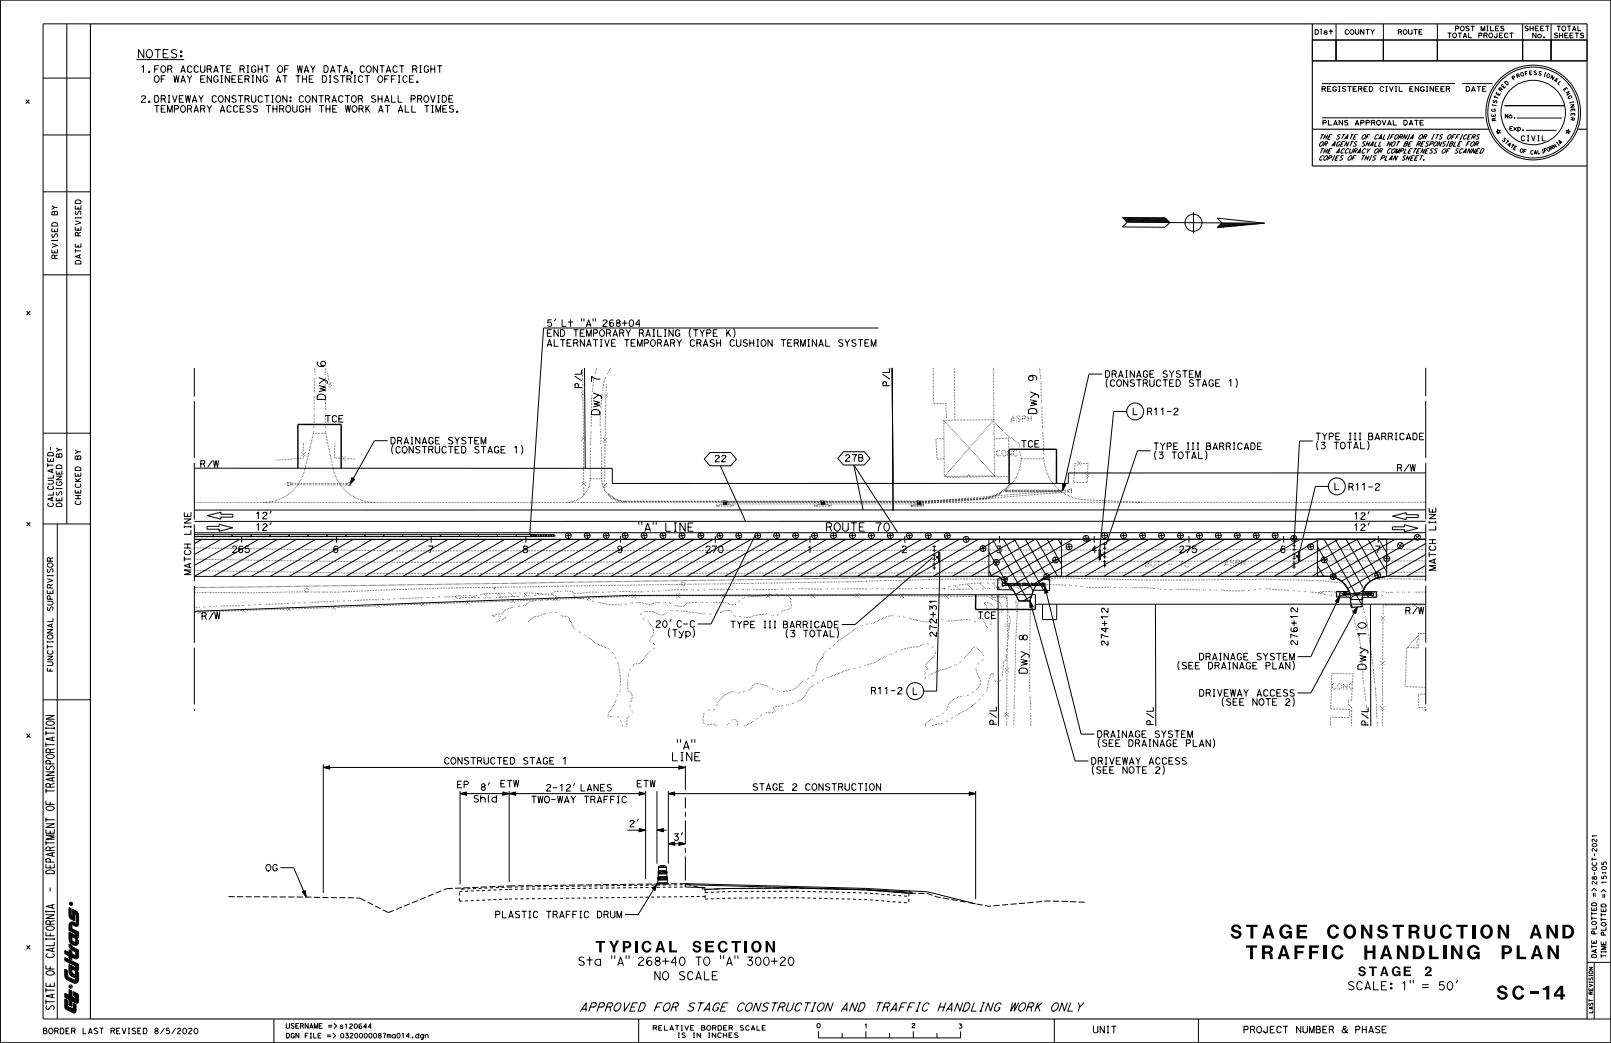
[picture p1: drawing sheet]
<svg xmlns="http://www.w3.org/2000/svg" width="432mm" height="279mm" viewBox="0 0 432 279" stroke-linecap="round" stroke-linejoin="round" font-family="sans-serif">
<defs><g id="words">
<text font-size="25.4" x="17.1" y="263.7">I</text>
<text font-size="17.9" x="168.2" y="238.8">~T</text>
<text font-size="9" x="326.1" y="62.4">-==</text>
<text font-size="8.6" x="51.7" y="137.3">b~~~==========-==t=~~~~~~~~~~~~=============±±~~</text>
<text font-size="8.4" x="17" y="271.7">It</text>
<text font-size="7.3" x="317.5" y="62.4">ED</text>
<text font-size="6.6" x="87.3" y="157.7">~=---.. .. ..~.Lc-..</text>
<text font-size="5.5" x="151.8" y="157.7">:::==,---.z._=-----=---=~=~~=~~'k?,...z::::__,_.==---=~~==__..z~?';____z'.=2'.::..?f?~_LC~.-.~l;~~:~:fµ_.¢-':.z:'.?=..c.Z:::......z:::....CZ:::,.:..z:::.C...e::'....:.Z:-:----2=..c.Z:::......z:::....CZ:::,....d:L@S&lt;O~~.Z:::......z~</text>
<g font-size="5.1">
<text x="329.8" y="251.6">STAGE</text>
<text x="355.6" y="251.6">CONSTRUCTION</text>
<text x="410" y="251.6">AND</text>
<text x="333.9" y="257.2">TRAFFIC</text>
<text x="365.6" y="257.2">HANDLING</text>
<text x="402.4" y="257.2">PLAN</text>
<text x="401.1" y="267.8">SC-14</text>
</g>
<text font-size="5" x="65.8" y="241.3">_______\______~--------</text>
<text font-size="4.3" x="353.6" y="40.9">~Z/5~1[{A~jA~~ 1g;pr~Ti~r;n1i:::w</text>
<g font-size="4.1">
<text x="37" y="15.6">NOTES:</text>
<text x="312.4" y="62.4">&gt;</text>
<text x="159.6" y="255.3">TYPICAL</text>
<text x="185.5" y="255.3">SECTION</text>
</g>
<text font-size="4" x="18.5" y="265.8">•</text>
<g font-size="3.6">
<text x="180.1" y="204.1">LINE</text>
<text x="364" y="261.7">STAGE</text>
<text x="381.9" y="261.7">2</text>
<text x="155.6" y="271.2">APPROVED FOR STAGE CONSTRUCTION AND</text>
<text x="234.8" y="271.2">TRAFFIC HANDLING WORK ONLY</text>
</g>
<g font-size="3.5">
<text x="12.1" y="196.6">;::</text>
<text x="181.4" y="200.7">&quot;A&quot;</text>
<text x="155" y="258.9">Sta</text>
<text x="165.5" y="258.9">A</text>
<text x="171.1" y="258.9">268+40</text>
<text x="186.4" y="258.9">TO</text>
<text x="194.6" y="258.9">A</text>
<text x="200.2" y="258.9">300+20</text>
<text x="381.1" y="265.4">=</text>
</g>
<g font-size="3.3">
<text x="37.9" y="19.5">1.FOR ACCURATE RIGHT OF WAY DATA, CONTACT RIGHT</text>
<text x="41.3" y="22.2">OF WAY ENGINEERING AT THE DISTRICT OFFICE.</text>
<text x="37.8" y="27.4">2.DRIVEWAY CONSTRUCTION: CONTRACTOR SHALL PROVIDE</text>
<text x="41.3" y="30.2">TEMPORARY ACCESS THROUGH THE WORK AT ALL TIMES.</text>
<text x="146.7" y="87.5">5' Lt &quot;A&quot; 268+04</text>
<text x="146.6" y="90.3">END TEMPORARY RAILING</text>
<text x="146.6" y="92.9">ALTERNATIVE TEMPORARY CRASH CUSHION TERMINAL SYSTEM</text>
<text x="185.8" y="90.3">TYPE K</text>
<text x="296.2" y="101.3">DRAINAGE SYSTEM</text>
<text x="296.4" y="103.6">(CONSTRUCTED STAGE 1)</text>
<text x="303.7" y="111.3">L R11-2</text>
<text x="104.7" y="119.1">DRAINAGE SYSTEM</text>
<text x="352.6" y="118">TYPE III BARRICADE</text>
<text x="53.7" y="125.3">R/W</text>
<text x="104.8" y="121.5">(CONSTRUCTED STAGE 1)</text>
<text x="309.2" y="120.6">TYPE III BARRICADE</text>
<text x="309.3" y="123">(3 TOTAL)</text>
<text x="352.8" y="120.4">(3 TOTAL)</text>
<text x="374.4" y="126.3">R/W</text>
<text x="315.6" y="179.3">(SEE DRAINAGE PLAN)</text>
<text x="321.4" y="177">DRAINAGE SYSTEM</text>
<text x="321.5" y="186.8">DRIVEWAY ACCESS</text>
<text x="327.5" y="189.1">(SEE NOTE 2)</text>
<text x="119.1" y="205">CONSTRUCTED STAGE 1</text>
<text x="292.5" y="205">DRIVEWAY ACCESS</text>
<text x="292.6" y="207.3">(SEE NOTE 2)</text>
<text x="122.6" y="211.3">EP</text>
<text x="126.9" y="215.1">Shld</text>
<text x="128.9" y="211.3">8'</text>
<text x="134.2" y="211.3">ETW</text>
<text x="146.4" y="211.8">2-12' LANES</text>
<text x="170.7" y="211.8">ETW</text>
<text x="201.8" y="212">STAGE 2 CONSTRUCTION</text>
<text x="142.4" y="216.4">TWO-WAY TRAFFIC</text>
<text x="180.7" y="226.3">3'1</text>
<text x="132.8" y="246.1">PLASTIC TRAFFIC DRUM</text>
<text x="293" y="277">UNIT</text>
<text x="333.4" y="277">PROJECT NUMBER</text>
<text x="363.3" y="277">PHASE</text>
</g>
<text font-size="3.2" x="426.5" y="240.5">&quot;&quot;</text>
<g font-size="3.1">
<text x="20.1" y="59.8">;:</text>
<text x="295.2" y="168.2">+</text>
<text x="346" y="168.1">+</text>
<text x="168.8" y="221.5">2'</text>
<text x="175.3" y="262.8">NO</text>
<text x="182" y="262.8">SCALE</text>
<text x="361.4" y="265.4">SCALE:</text>
<text x="375.7" y="265.4">1</text>
<text x="385.7" y="265.4">50'</text>
</g>
<g font-size="3">
<text x="12.6" y="172.3">2</text>
<text x="426.7" y="228.3">2</text>
</g>
<g font-size="2.9">
<text x="49.3" y="148.8">u</text>
<text x="101.6" y="157.7">-----.==~---'····=····---·_z·····:C····---····&quot;&quot;=---&quot;&quot;&quot;=.----====·····--&quot;==·····---:C___</text>
<text x="132.3" y="157.7">..</text>
<text x="359.6" y="277">&amp;</text>
</g>
<text font-size="2.8" x="426.7" y="236.2">&lt;D&quot;'</text>
<g font-size="2.7">
<text x="67.8" y="157.7">Z::.......z:~.. ..~:.. ..---..</text>
<text x="12.1" y="205">a..</text>
<text x="12.2" y="223.5">w</text>
<text x="12.2" y="231.3">a..</text>
<text x="12.2" y="264.5">w</text>
<text x="11.6" y="277.1">BORDER</text>
<text x="22.2" y="277.1">LAST</text>
<text x="29.7" y="277.1">REVISED</text>
<text x="41.5" y="277.1">8/5/2020</text>
</g>
<g font-size="2.6">
<text x="49.3" y="138.6">w</text>
<text x="12.2" y="232.8">w</text>
</g>
<g font-size="2.5">
<text x="12.2" y="201.8">c:::</text>
<text x="12.2" y="211.1">c:::</text>
<text x="12.2" y="228.2">c:::</text>
<text x="12.2" y="247.9">c:::</text>
</g>
<g font-size="2.4">
<text x="352.4" y="9.3">Dist</text>
<text x="360.4" y="9.3">COUNTY</text>
<text x="374.7" y="9.3">ROUTE</text>
<text x="387.9" y="10.2">TOTAL PROJECT</text>
<text x="390" y="8.4">POST MILES</text>
<text x="354.3" y="24.6">REGISTERED</text>
<text x="369.8" y="24.6">CIVIL ENGINEER</text>
<text x="354.5" y="33.7">PLANS APPROVAL</text>
<text x="376.2" y="33.7">DATE</text>
<text x="429.4" y="234.6">..</text>
<text x="76.7" y="275.7">USERNAME =&gt;s120644</text>
<text x="76.7" y="278.3">DGN FILE =&gt; 0320000087mo014 .dgn</text>
</g>
<g font-size="2.3">
<text x="84.9" y="98.5">lO</text>
<text x="12.7" y="122.4">Om</text>
<text x="20.1" y="123.2">m</text>
<text x="295.1" y="171.3">r-</text>
<text x="345.9" y="171.2">r-</text>
<text x="426.5" y="244.3">Ww</text>
<text x="426.5" y="246.8">r- r-</text>
<text x="429.1" y="248.1">o</text>
<text x="426.5" y="253.1">Ww</text>
<text x="429.1" y="256.8">r-</text>
<text x="175.1" y="276.2">R[LATIV[</text>
<text x="181.7" y="278.2">IS</text>
<text x="185.8" y="278.2">IN INCH~S</text>
<text x="188" y="276.2">BORD[R</text>
<text x="198.4" y="276.2">SCAL[</text>
</g>
<g font-size="2.2">
<text x="13.9" y="66.5">&gt;</text>
<text x="12.7" y="156.4">&gt;</text>
</g>
<g font-size="2.1">
<text x="20.1" y="56.1">w</text>
<text x="13.9" y="62.2">w</text>
<text x="20.1" y="61.8">w</text>
<text x="13.9" y="67.9">w</text>
<text x="20.1" y="69.3">&lt;t</text>
<text x="20.1" y="66.3">w</text>
<text x="12.7" y="123.8">w</text>
<text x="12.7" y="127">&lt;tw</text>
<text x="20.1" y="127.7">w</text>
<text x="12.7" y="134.4">&lt;t w</text>
<text x="20.1" y="132.2">w</text>
<text x="12.7" y="168.2">&lt;t</text>
</g>
<g font-size="2">
<text x="13.9" y="56.4">&gt;-</text>
<text x="13.9" y="57.6">m</text>
<text x="13.5" y="121.6">' &gt;-</text>
<text x="20.1" y="121.8">&gt;-</text>
<text x="49.3" y="150.5">I­</text>
<text x="55.4" y="157.7">__2:'___</text>
<text x="60.7" y="157.7">.2:'___</text>
<text x="426.7" y="232.5">u</text>
<text x="429.2" y="232.5">&quot;'</text>
</g>
<g font-size="1.9">
<text x="12.8" y="128.2">_jz</text>
<text x="20.1" y="130.7">u</text>
<text x="20.1" y="135.3">u</text>
<text x="12.7" y="169.7">z</text>
<text x="12.7" y="176.9">z</text>
</g>
<g font-size="1.8">
<text x="20.1" y="67.8">f-</text>
<text x="12.7" y="125.4">f-o</text>
<text x="12.7" y="131.4">u-</text>
<text x="12.7" y="135.9">uo</text>
<text x="345.9" y="164.2">N</text>
<text x="295.1" y="173">N</text>
<text x="345.9" y="172.9">N</text>
<text x="12.1" y="200.3">I-</text>
<text x="12.1" y="212.7">I-</text>
<text x="12.1" y="220.5">I-</text>
<text x="12.1" y="226.6">I-</text>
<text x="12.2" y="234.3">Cl</text>
<text x="426.5" y="245.5">f- f-</text>
<text x="12.1" y="266.1">I-</text>
<text x="12.1" y="269.2">I-</text>
</g>
<g font-size="1.7">
<text x="353.8" y="37.4">TH£ STAT£ OF CALIFORNIA</text>
<text x="380.3" y="37.4">OR ITS OFFICERS</text>
<text x="351.6" y="43.4">~co_P_1£_s_o_F_m_1_s_P_u_N_s_H£_£_T.____________</text>
<text x="345.9" y="169.4">&lt;.O</text>
<text x="218.9" y="275.6">0</text>
</g>
<g font-size="1.6">
<text x="20.1" y="63.3">Ct'.</text>
<text x="13.9" y="69.4">Ct'.</text>
<text x="7.1" y="84.6">X</text>
<text x="12.8" y="130">::J 0</text>
<text x="7.2" y="141.1">X</text>
<text x="12.7" y="162.2">::J</text>
<text x="12.7" y="178.4">::J</text>
<text x="7.1" y="197.8">X</text>
<text x="12.2" y="215.8">LL.</text>
<text x="427.3" y="234.6">'</text>
<text x="12.1" y="250.9">LL.</text>
<text x="426.5" y="248.1">O</text>
<text x="7.1" y="254.6">X</text>
<text x="12.1" y="259.9">LL.</text>
</g>
<g font-size="1.5">
<text x="15.1" y="132.7">l/l</text>
<text x="12.7" y="150.5">'Jc:</text>
<text x="12.7" y="157.7">'Jc:</text>
<text x="12.7" y="158.9">_u</text>
<text x="427" y="240.5">II</text>
<text x="429.5" y="240.5">11</text>
</g>
<g font-size="1.4">
<text x="6.9" y="27.8">X</text>
<text x="20.1" y="57.6">Ul</text>
<text x="49.3" y="152.1">&lt;{</text>
<text x="426.5" y="243">Cle,</text>
<text x="426.5" y="250.3">a_</text>
<text x="429.1" y="250.3">a_</text>
</g>
<g font-size="1.3">
<text x="20.1" y="129.1">cL</text>
<text x="12.6" y="179.9">LL</text>
<text x="426.7" y="230.8">f-</text>
</g>
<g font-size="1.2">
<text x="426.7" y="225.7">N</text>
<text x="426.7" y="236.9">N</text>
</g>
<text font-size="1.1" x="12.6" y="163.5">V)</text>
<text font-size="1" x="18.6" y="242.5">@</text>
</g></defs>
<g fill="none" stroke="#000" stroke-width=".27">
<path d="M.1 0h431.6v279.3h-431.6zM17.9 6.4v134M24.2 6.4h-12.7v266.6h12.7M36.5 16h12.9M351.7 10.7h6.4v5.6h-6.4zM351.7 16.3h73.7M351.7 10.7h73.7M358.1 6.4v9.9M358.1 10.7h12.7v5.6h-12.7zM370.8 10.7h14.5v5.6h-14.5zM370.8 6.4v9.9M385.3 6.4v9.9"/>
<path d="M385.3 10.7h22.8v5.6h-22.8zM408.1 6.4v9.9M408.1 10.7h7.6v5.6h-7.6zM409.3 19.6l-.4 .1M409.4 19.1l-.6 .1 .1 1M409.5 7.1h-.7l.1 .4a.55 .55 0 0 1 .7 .6l-.4 .1-.5-.1M410.1 7v1.2M410.1 7.6h.8M410.4 19.5h-.4M410.5 19h-.5v1h.7M410.9 7v1.2M411.5 7.6h.6"/>
<path d="M411.7 8.9v1.2l-.9-1.2v1.2M411.8 19.1a.32 .32 0 0 0-.4-.1 .32 .32 0 0 0-.2 .4 .32 .32 0 0 0 .4 .1l.2 .2-.1 .2h-.5M412.3 7h-.8v1.2h.9M412.9 7.6h.6M413.1 19.3a.31 .31 0 0 0-.3-.2 .31 .31 0 0 0-.3 .4 .31 .31 0 0 0 .4 .2l.2 .2-.2 .2-.5-.1M413.7 7h-.8v1.2h.9M413.7 9.9h.3v.2h-.3zM414.1 19.4l.3 .1M414.2 19.5l-.3 .9M414.3 7h.9M414.7 7v1.2M415.7 6.4v9.9"/>
<path d="M415.7 10.7h9.7v5.6h-9.7zM417.3 7h1M417.5 9h-.7v.3a.55 .55 0 0 1 .7 .7l-.4 .1-.4-.1M417.8 7v1.2M418 8.9v1.2M418 9.5h.8M418.8 8.9v1.2M419.4 9.5h.6M420.1 7h.9M420.2 8.9h-.8v1.2h.9M420.6 7v1.2M420.8 9.5h.6"/>
<path d="M421.5 8.2l.4-1.2 .5 1.2M421.6 7.9h.7M421.6 8.9h-.8v1.2h.9M422.2 8.9h.9M422.6 8.9v1.2M422.9 7v1.2h.8M424.4 9h-.7v.3a.55 .55 0 0 1 .7 .7l-.4 .1-.4-.1M11.5 20.9h12.7M11.5 36.1h12.7M354.3 31.6h43.5M354.3 22.4h35.7M391.8 22.4h8.3"/>
<path d="M393 23.2h.5a.67 .67 0 0 1 .4 .6 .67 .67 0 0 1-.4 .7h-.5zM394.4 24.5l.5-1.3 .5 1.3M394.6 24.1h.7M395.9 23.2h1M396.4 23.2v1.3M397.3 23.8h.6M398.2 23.2h-.9v1.3h.9M400 28.1l1 .2M400 28v.2M400 29.2h-.1a.42 .42 0 0 0 .4 .6 .42 .42 0 0 0 .4-.5l-.3-.1v.2M400.3 30.7l.1 .5M400.4 26.8a.32 .32 0 0 0-.3 .4 .32 .32 0 0 0 .4 .3 .32 .32 0 0 0 .3-.4l.2-.1 .2 .1-.2 .5"/>
<path d="M400.4 31.9l-.4-.1v.6l1-.2M400.6 25.9l1 .4M400.7 25.6l-.2 .6M400.8 30.5l.1 .6-1.1 .1v-.6M400.9 31.6l-.5 .3 .1 .4M401 28.2v.2M401.3 24.6l-.3 .5 .9 .5 .3-.6M401.4 34.7l.3 .3 .4-.1-.3 .4 .3 .3-.4-.1-.3 .4v-.5l-.4-.1 .4-.2zM401.6 25l-.2 .3M402.3 23.9l-.2-.4-.4 .4 .8 .6M402.8 22.5l-.4 .4 .8 .7 .4-.4M402.9 24l-.6-.1-.2 .3"/>
<path d="M403.1 23l-.3 .3M403.3 22.1l.2-.3a.57 .57 0 0 1 .6 .2 .57 .57 0 0 1 .1 .6l-.3 .2zM403.3 28.3h16M403.7 37.4a.32 .32 0 0 0-.2-.4 .32 .32 0 0 0-.4 .2 .32 .32 0 0 0 .2 .4v.2l-.2 .1-.4-.4M404 37.5l.5 .5M404 38.9l.9-.6-.3 1M404.1 30.6v1l-.6-1v1M404.2 37.7l-.7 .8M404.2 38.8l.5 .3M404.7 34.4h.5M405.3 33.9h-.6v1.1h.7M405.4 38.6l.5 .4"/>
<path d="M405.5 21l.4-.3-.1-.3-.6 .2 .5 .8M405.6 38.8l-.5 .8M405.8 34.2l.7 .7M405.9 31.5l.1 .1zM405.9 39.5l.3 .2M406.5 34.1l-.7 .8M406.6 20.4l.4-.2 .4 .4M406.6 31.6h12.1M406.6 39.3l-.5-.2-.5 .9 .6 .3M406.8 34.3a.42 .42 0 0 1 .6-.1 .42 .42 0 0 1 0 .6 .42 .42 0 0 1-.6 0M406.8 34.2v1.1M407 20.2v-.4l-.6 .1 .4 1"/>
<path d="M408.2 34.8l.2 .2zM408.6 36.6l-.1-.2a.61 .61 0 0 0-.7 .7 .61 .61 0 0 0 .7 .5l.1-.1M409 34.9h8.2M409.4 36.4h.4M409.4 37.7h.4M409.6 36.4v1.3M410.5 36.4l.5 1.3 .4-1.3M412.2 36.4h.3M412.2 37.7h.3M412.4 36.4v1.3M413.4 36.4v1.3h.8M413.5 40l.1 1"/>
<path d="M413.6 40h-.3M413.8 20.4l.3 .1M414.4 39.7l-.6 .2 .3 1M415.6 39.8l.3-.2 .5 .3M415.9 39.6l.1-.3-.1-.2-.6 .2 .5 .9M416.5 21.7l.9-.7-.3 1M416.6 20.5l-.5 .9-.1-1.2-.4 .9M416.7 38.5l.5 .9-1.1-.5 .6 .8M416.7 21.5l.5 .3M417.2 38.1l.7 .8M417.3 38l-.1 .2M418 38.8l-.2 .2"/>
<path d="M418.3 21.7l-.7 .7 .4 .4M418.5 38l-.4 .4M418.7 38.1l-.9-.5 .4 1M419.4 23.7l.3 .4M419.7 25l.9-.5-.6 1 .9-.5M419.8 34.9l.4 .1 .3-.3v.4l.4 .2-.4 .1-.1 .5-.2-.4-.5 .1 .3-.3zM420.2 23.9l-.3-.5-.9 .6 .4 .5M420.7 27.4l.1 .3M420.9 28.2l1-.2-.9 .8 1-.2M421 31.5l1 .1-.1 .6-.4-.2M421.1 31v-.6h1v.6M421.2 26.2v-.1a.4 .4 0 0 0-.6-.4 .4 .4 0 0 0 .1 .8l.1-.3"/>
<path d="M421.5 31.6v.4l-.6 .1M421.6 29.2v.5M421.6 30.4v.4M421.7 27.2l.1 .2M421.7 27.3l-.9 .2M422.1 29.8v-.6l-1 .1v.6M11.5 51.4h12.7M14 59.8l.5-.2 .7 .1 .2 .3v.6h-1.5zM20.3 53.8l.5-.3 .6 .2 .3 .2v.6h-1.5zM301 58.4l11.5 .1M301.2 58.6l11.4 .1M301.4 58.8l11.4 .1"/>
<path d="M301.6 59l11.4 .1M301.8 59.2l11.4 .1M301.9 59.4h11.5M302.1 59.5l-1.3 1.3 11.5 .1M302.1 59.5l-1.2-1.2h11.4l1.2 1.3M302.1 59.5l36.8 .3M408.5 40.5l.4 .1M409.2 40.1l-.6-.1-.2 1M411 40.5h-.1a.4 .4 0 0 0-.6 .3 .4 .4 0 0 0 .6 .3M411.8 41l-.5 .1M411.9 41.3l-.4-1-.3 1M412.1 40.2l.1 1h.6"/>
<path d="M413.8 41h-.3M414.4 40.3l-.4 .1M11.5 73.6h12.7M13.9 64.4h1.5M13.9 64.2v.4M14 62.7l-.1 .4a.34 .34 0 0 0 .2 .4 .34 .34 0 0 0 .4-.2 .5 .5 0 0 1 .2-.6 .5 .5 0 0 1 .6 0l.1 .4-.2 .5M15.4 64.2v.4M20.3 70l.5-.2 .6 .1 .3 .3v.5h-1.5zM52.1 98.6v7.6M155.8 99.2l.1 1-1.8 .1M156.7 98.6l.2 26.9M235.5 87.9h-89.8l-3.7 55.3h1v.2"/>
<path d="M238.4 98.7v1.1h-1.8M239.1 98.6l.3 38.3M382.1 98.5v7.7M11.5 116h12.7M52.1 107.5v15.2M85.2 105.9l1.1-.3a.88 .88 0 0 1 .9 .7v.7h-2.2zM85.6 101.2l2 .8 .1 .3v.4M85.6 103.3l1.6 .4-1.4 .4 1.4 .4-1.6 .4M86.9 101.7l-1.3 1M87.3 111.3h1.2M87.9 111.3v1.8M90.2 111.7a.64 .64 0 0 0-.9-.3 .64 .64 0 0 0-.2 .9 .6 .6 0 0 0 .3 .7 .6 .6 0 0 0 .8-.3"/>
<path d="M90.8 112.2h.8M91.9 111.3h-1.1v1.8h1.1M103.9 118.1h-3.5l-6.6 11.6 .5-1.7M154.1 100.8l1.8 1.2M155.9 103.8h-1.8v-.7l.3-.3 .5 .1 .1 .9M158.7 110l1.2-.3a.88 .88 0 0 1 .9 .7v.7h-2.3zM159.1 105.3l2 .8 .2 .3-.1 .4M159.1 107.4l1.7 .4-1.5 .4 1.5 .4-1.7 .4M160.4 105.8l-1.3 1M160.8 101.6a3.4 3.4 0 0 1-2.2-.7v1.3M236.6 100.3l1.8 1.2M238.4 103.3h-1.7v-.7l.2-.3 .6 .1 .1 .9"/>
<path d="M273.9 118h1.1M274.4 118v1.8M275.8 109.7l1.2-.3a.88 .88 0 0 1 .9 .7v.7h-2.2zM275.9 100.8a1.06 1.06 0 0 1 1.3-.3 1.06 1.06 0 0 1 .6 1.1l-.1 .2M276.2 105l2 .8 .2 .3-.1 .4M276.2 107.1l1.7 .4-1.5 .4 1.5 .4-1.7 .4M276.7 118.4a.64 .64 0 0 0-.9-.3 .64 .64 0 0 0-.2 .9 .6 .6 0 0 0 .4 .7 .6 .6 0 0 0 .7-.2M277.4 118.9h.7M277.5 105.5l-1.3 1M278.4 118h-1v1.8h1.1M295.4 100.2h-3.5l-7 31.2M302.1 110.2h-3.6l-3.7 37.1"/>
<path d="M351.9 118.1h-3.6l-1.4 29.6M382.1 107.4v15.3M14.3 131.7v.9h-1.5M15.4 129.1l-.3 .2a.69 .69 0 0 0 .7 .7 .69 .69 0 0 0 .7-.7l-.5-.2v.2M20.1 133.6h1.6M20.1 132.7h1.6M20.3 125.3l.5-.2 .6 .1 .3 .3v.5h-1.6zM20.9 132.7v.9M49.4 139h1.8l-1.8 1.1h1.8M52.1 125.4l112 .1v4h122.2v-2.8h95.8M52.1 124v15.2M68.8 137.5l.4-.3v1.8"/>
<path d="M70.5 137.6a.49 .49 0 0 1 .6-.4 .49 .49 0 0 1 .3 .7l-.7 .6-.2 .5h1M72.7 136.9l-.3 .6M94.3 128l.3 .4M94.3 128l-.3 1.4M171.2 139.7v.8M172 139.7v.8M175.1 139.7v.8M175.9 139.7v.8M190.3 121.2h5.6l1.5 1.8-1.5 1.8h-5.6l-1.5-1.8zM191.7 122.3a.49 .49 0 0 1 .7-.4 .49 .49 0 0 1 .2 .8l-.6 .5-.3 .5h1.1M193.1 124.8l6.7 14.9M193.5 122.3a.49 .49 0 0 1 .7-.4 .49 .49 0 0 1 .2 .8l-.7 .5-.2 .5h1"/>
<path d="M226.1 121h5.6l1.5 1.8-1.5 1.8h-5.6l-1.5-1.8zM226.7 122.2a.49 .49 0 0 1 .6-.4 .49 .49 0 0 1 .3 .7l-.7 .6-.2 .5h1M228.5 121.8h1l-.4 .7-.1 1.1M230.2 121.8h.6a.44 .44 0 0 1 .4 .3 .44 .44 0 0 1-.2 .5 .5 .5 0 0 1 .3 .5 .5 .5 0 0 1-.4 .5h-.7zM230.2 122.6h.8M231.3 136.6l-2.4-12 11.8 18.1M308.4 120.8h-3.5l-8.4 25h-.9M352.6 130.3l-4.2 17.4M363.1 137.7l.5-.4v1.8M364.8 137.7a.49 .49 0 0 1 .7-.4 .49 .49 0 0 1 .2 .8l-.7 .5-.2 .5h1.1M367 137l-.3 .6M382.1 123.9v15.3"/>
<path d="M382.1 139.6l-330 .1M382.1 136.6h-330M11.5 140.4h12.7M12.7 154v.4M12.7 154.2h1.5M12.8 152.5l-.1 .3a.34 .34 0 0 0 .2 .5 .34 .34 0 0 0 .4-.3 .5 .5 0 0 1 .2-.5 .5 .5 0 0 1 .6 0l.1 .4-.2 .4M12.8 151a.68 .68 0 0 1 1-.2 .68 .68 0 0 1 .1 1 .68 .68 0 0 1-.9 .1 .68 .68 0 0 1-.2-.9zM14.2 154v.4M15.4 140.4v132.6M49.4 146.8h1.8M49.4 145.8h1.8M49.4 141.1h1.8"/>
<path d="M49.4 140.9v.4M50.3 145.8v1M51.2 142.1v1h-1.8M51.2 140.9v.4M51.2 152.7h-1.8l1.8 .6-1.8 .6h1.8M52.1 140.5v15.2M52.1 157v15.2M52.1 143.2h5v.5h-5zM54 144.5l-1.9 1.1M55.5 141h3.2v-.5l3.7 .9-3.7 .9v-.5h-3.2zM57.2 143.2h5v.5h-5zM59.1 144.5l-7 4.1"/>
<path d="M62.3 143.2h5v.5h-5zM62.4 146.7l.3-.4h.3l.4 .3-.3 .6-.8 .9h1.2M64.2 144.5l-12.1 7M64.8 143.6v1.8M65 146.5l-.1-.1a.58 .58 0 0 0-.8 .2v1.2a.55 .55 0 0 0 .9 .1 .55 .55 0 0 0-.3-.9 .55 .55 0 0 0-.7 .5M66.7 146.3h-.9v.7a.63 .63 0 0 1 .9 0 .63 .63 0 0 1-.1 1 .63 .63 0 0 1-.9-.3M67.4 143.2h5v.5h-5zM68.8 140.6l.4-.3v1.8M69.3 144.5l-17.2 9.9M70.5 140.7a.49 .49 0 0 1 .6-.4 .49 .49 0 0 1 .3 .7l-.7 .6-.2 .5h1M72.4 143.2h5v.5h-5zM72.7 140l-.3 .6"/>
<path d="M74.4 144.5l-17.2 9.9M77.5 143.2h5v.5h-5zM79.4 144.5l-17.1 9.9M82.6 143.2h5v.5h-5zM84.5 144.5l-17.1 9.9M87.7 143.2h5v.5h-5zM89.6 144.5l-17.2 9.9M90.2 143.6v1.8M90.5 146.5l-.1-.1a.58 .58 0 0 0-.9 .2v1.2a.55 .55 0 0 0 .9 .1 .55 .55 0 0 0-.2-.9 .55 .55 0 0 0-.7 .5M92.7 143.2h5v.5h-5zM94.7 144.5l-17.2 9.9M97.8 143.2h5v.5h-5z"/>
<path d="M99.7 144.5l-17.1 9.9M102.9 143.2h5v.5h-5zM104.8 144.5l-17.1 9.9M108 143.2h5v.5h-5zM109.9 144.5l-17.2 9.9M113.1 143.2h4.9v.5h-4.9zM114.9 146.3h1.1l-.8 1.8M115 144.5l-17.2 9.9M115.6 143.6v1.8M118.1 143.2h5v.5h-5zM120.1 144.5l-17.2 9.9M123.2 143.2h5v.5h-5z"/>
<path d="M125.1 144.5l-17.1 9.9M128.3 143.2h5v.5h-5zM130.2 144.5l-17.1 9.9M133.4 143.2h4.9v.5h-4.9zM135.3 144.5l-17.2 9.9M138.4 143.2h5v.5h-5zM140.4 144.5l-17.2 9.9M140.4 146.4v.5l.8 .2 .2 .4a.59 .59 0 0 1-.6 .6 .59 .59 0 0 1-.6-.6l1.1-.8-.1-.3zM141 143.6v1.8M142.3 143.2v.5M142.3 143.5l.1 .2M142.4 143.2l-.1 .2"/>
<path d="M142.4 143.4h.1M142.5 143.7h.1M142.6 143.2v.1M142.7 143.3h.1M142.7 143.2v.1M142.8 143.7h.1M143 143.2v.2M143 143.5v.2h-1M143 143.4v.2M143.2 143.2v.1M143.2 143.3h.1M143.3 143.7h.1"/>
<path d="M143.5 143.2h.1M143.6 143.4h.1M143.6 143.2l.1 .2M143.7 143.4v.1M143.7 143.5l-.1 .2h-.6v-.2M143.7 143.4l-.1-.2h-.6v.2M143.7 143.4v-.2h.6v.2M143.7 143.5v.2h.6v-.2M143.8 143.4h.1M143.8 143.7h.1M143.9 143.7h.1M144.1 143.7h.1"/>
<path d="M144.4 143.4l-.1 .2M144.5 143.2v.1M144.5 143.3h.1M144.6 143.2v.1M144.7 143.7h.1M144.8 143.2h.1M144.9 143.4h.1M145 143.2v.2M145 143.4v.1M145 143.5v.2h-.6v-.2M145 143.4v-.2h-.6v.2M145 143.4l.1-.2h.6v.2"/>
<path d="M145.1 143.4h.1M145.2 143.7h.1M145.3 143.2h.1M145.4 144.5l-17.1 9.9M145.5 143.7h.1M145.7 143.2v.2M145.7 143.4v.3h-.6l-.1-.2M145.7 143.2h.6v.5h-.6zM145.9 143.2h.1M146 143.7h.1M146.2 143.2h.1M146.3 143.4h.1"/>
<path d="M146.3 143.2l.1 .2M146.4 143.2h.6v.5h-.6zM146.5 143.4h.1M146.5 143.2h.1M146.7 143.7h.1M146.8 143.2h.1M147 143.4h.1M147.2 143.4h.1M147.2 143.7h.1M147.4 143.2h.1M147.5 143.7h.1M147.6 143.4h.1"/>
<path d="M147.7 143.2v.2M147.7 143.4v-.2h-.6v.5h.6v-.2M147.7 143.4v.2M147.8 143.4v-.2h.8l.2 .3-.2 .2h-.8v-.2M147.8 143.4h.1M147.9 143.2h.1M148.1 143.7h.1M148.2 143.2v.1M148.2 143.3h.1M148.3 143.2v.1M148.4 143.2v.5M150.5 144.5l-17.1 9.9"/>
<path d="M152.2 142.7l.2 1.6M153.1 143.4l-1.6 .2M155.6 144.5l-17.2 9.9M157.3 142.7l.2 1.6M158.2 143.4l-1.6 .2M160.7 144.5l-17.2 9.9M162.4 142.7l.2 1.6M163.3 143.4l-1.6 .2M165.7 144.5l-17.1 9.9M166.3 143.6v1.8M166.7 146.9a.55 .55 0 0 1-.8 .4 .55 .55 0 0 1-.2-.8 .55 .55 0 0 1 .9 0l.1 .4a.83 .83 0 0 1-.7 1.2l-.3-.3M167.4 142.7l.3 1.6"/>
<path d="M168.3 143.4l-1.5 .2M170.8 144.5l-17.1 9.9M172.5 142.7l.3 1.6M172.9 142.3l.7-2.2 .7 2.2M173 141.8h1.2M173.4 143.4l-1.6 .2M175.9 144.5l-17.1 9.9M177.6 142.7l.2 1.6M178.5 140.1v2.2h1.3M178.5 143.4l-1.6 .2M180.7 140.1h.6M180.7 142.3h.6"/>
<path d="M181 144.5l-17.2 9.9M181 140.1v2.2M182.7 142.7l.2 1.6M183.6 143.4l-1.6 .2M183.6 140.1v2.2l-1.4-2.2v2.2M184.4 141.2h.9M185.7 140.1h-1.3v2.2h1.4M186.1 144.5l-17.2 9.9M187.7 142.7l.3 1.6M188.6 143.4l-1.5 .2M189.3 146.7l.3-.4h.4l.3 .3-.2 .6-.9 .9h1.2M190.9 146.3h1.2l-.9 1.8"/>
<path d="M191.1 144.5l-17.1 9.9M191.7 143.6v1.8M192.8 142.7l.3 1.6M192.9 146.4a.58 .58 0 0 1 .8 .2l.1 .4a.76 .76 0 0 1-.7 1.1 1.14 1.14 0 0 1-.2-1.7zM193.7 143.4l-1.5 .2M196.2 144.5l-17.1 9.9M197.9 142.7l.2 1.6M198.8 143.3l-1.6 .3M201.3 144.5l-17.2 9.9M203 142.7l.2 1.6M203.9 143.3l-1.6 .3-11.7 23.5h-3.6M206.4 144.5l-17.2 9.9"/>
<path d="M208.1 142.7l.2 1.6M209 143.3l-1.6 .3M211.4 144.5l-17.1 9.9M213.1 142.7l.3 1.6M214 143.3l-1.5 .3M216.5 144.5l-17.1 9.9M216.7 146.6l.4-.3v1.8M217.1 143.6v1.8M218.2 142.7l.3 1.6M219.1 143.3l-1.6 .3M221.5 141.2h.9l.5 1.1M221.6 144.5l-17.1 9.9"/>
<path d="M222.4 141.2a.55 .55 0 0 0 .5-.6 .55 .55 0 0 0-.5-.5h-.9v2.2M223.3 142.7l.2 1.6M223.9 140.3a.91 .91 0 0 1 1.2 .1 .91 .91 0 0 1 .1 1.1 .85 .85 0 0 1-1 .7 .85 .85 0 0 1-.6-1.1zM224.2 143.3l-1.6 .3M225.9 140.1v1.6a.76 .76 0 0 0 .7 .6 .76 .76 0 0 0 .7-.6v-1.6M226.7 144.5l-17.2 9.9M228.1 140.1h1.5M228.4 142.7l.2 1.6M228.9 140.1v2.2M229.3 143.3l-1.6 .3M230.3 141.2h.9M231.6 140.1h-1.3v2.2h1.4"/>
<path d="M231.8 144.5l-17.2 9.9M233.4 142.7l.3 1.5M234.3 143.3l-1.5 .3M234.8 140.1h1.3a3.4 3.4 0 0 0-.7 2.2M236.8 144.5l-17.1 9.9M237.2 140.3a.75 .75 0 0 1 .9 0 .75 .75 0 0 1 .3 .8v.2a.77 .77 0 0 1-.7 1 .77 .77 0 0 1-.8-1zM238.5 142.7l.3 1.5M239.4 143.3l-1.5 .3M241.9 146.7l.3-.4h.4l.3 .3-.3 .6-.8 .9h1.2M241.9 144.5l-17.1 9.9M242.5 143.6v1.8M243.6 142.7l.2 1.5"/>
<path d="M244.5 143.3l-1.6 .3M247 144.5l-17.2 9.9M248.7 142.7l.2 1.5M249.6 143.3l-1.6 .3M250 149.3l-20.8 18h-3.6M250.4 150.6v2M250.4 148.3v2M250.4 145.9v2.1M250.8 151.1h-.9M250.8 148.8h-.8M250.8 146.4h-.8M250.8 149.8h-.8"/>
<path d="M250.9 147.5h-.9M251.2 149.1v.4M251.4 149.1v.4M251.5 149.1h-.5v.4h.5M251.5 148h.4v2.6h-.4zM251.7 148v2.6M251.9 150.7l-.9 34.4h-3.5M252.1 144.5l-17.2 9.9M253.8 142.7l.2 1.6M254.7 143.4l-1.6 .2M257.1 144.5l-17.1 9.9M258.8 143.7l.3 1.6"/>
<path d="M259.7 144.4l-1.5 .2M262.2 144.5l-17.1 9.9M263.4 146.2l.2 1.5M264.3 146.8l-1.6 .3M265.1 147.9l4.1 7.1M265.1 144.5h19.4v9.9h-3l-1.9 .6-.5 .2h2.3l-.1 3-4.3-.1-1 2.9h-3l-1.5-3h-4.1v-2.9h1.1l-.9-.7h-2.5zM266 144.5l7 12M266.9 149.9l.3 1.5M267.3 144.5l-17.1 9.9M267.3 146.3h1l-.6 .7a.59 .59 0 0 1 .5 .9 .59 .59 0 0 1-1-.2M267.5 159.3l.1 35.2M267.8 150.5l-1.5 .3"/>
<path d="M267.9 143.6v1.8M269 144.5l7.5 13.1M269.5 156.7l9.7 .2M269.5 156.3l9.7 .2M271.9 144.5l4.6 8M272.4 144.5l-17.2 9.9M274.8 144.5l5 8.6M276.4 159.7l-2.1 1.3M277.5 144.5l-17.2 9.9M277.7 144.5l5.3 9.1M280.1 157.1l9.7 39.6h3.5M280.7 144.5l3.8 6.6"/>
<path d="M282.5 144.5l-17.1 9.9M282.8 149.2l.2 1.6M283.6 144.5l.9 1.5M283.7 149.9l-1.6 .2M286.4 145.7l.3 1.6M287.3 146.4l-1.5 .2M287.6 144.5l-18.7 10.8M291 143.4l.2 1.6M291.9 144.1l-1.6 .3M292.7 144.5l-21.9 12.6M293.3 143.6v1.8M293.9 147.5h-1.3l.8-1.2v1.8"/>
<path d="M294.6 147.3h.4v2.7h-.4zM294.8 147.3v2.7M295 148.5h.5v.4h-.5M295.1 148.5v.4M295.3 148.5v.4M296 142.7l.2 1.5M296.1 150v2M296.1 147.6v2.1M296.1 145.3v2M296.5 150.5h-.9M296.5 148.1h-.9M296.5 151.5h-.9"/>
<path d="M296.5 149.2h-.8M296.5 146.8l-.8 .1M296.9 143.3l-1.6 .3M297.8 144.5l-25.6 14.7M301 142.7l.3 1.5M301.9 143.3l-1.5 .3M302.8 144.5l-17.1 9.9M306.1 142.7l.3 1.5M307 143.3l-1.5 .3M307.9 144.5l-17.1 9.9M311.2 142.7l.2 1.5M312.1 143.3l-1.6 .3"/>
<path d="M313 144.5l-17.1 9.9M316.3 146.7l.3-.4h.3l.4 .3-.3 .6-.8 .9h1.2M316.3 142.7l.2 1.5M317.2 143.3l-1.6 .3M317.9 146.3h1.1l-.8 1.8M318.1 144.5l-17.2 9.9M318.7 143.6v1.8M320.6 146.3h-.9l-.1 .7a.63 .63 0 0 1 1 0 .63 .63 0 0 1-.1 1 .63 .63 0 0 1-.9-.3M321.4 142.7l.2 1.5M322.3 143.3l-1.6 .3M323.2 144.5l-17.2 9.9M326.4 142.7l.3 1.5"/>
<path d="M327.3 143.3l-1.5 .3M328.2 144.5l-17.1 9.9M331.5 142.7l.2 1.5M332.4 143.3l-1.6 .3M333.3 144.5l-17.1 9.9M336.6 142.7l.2 1.5M337.5 143.3l-1.6 .3M338.4 144.5l-17.2 9.9M341.7 142.7l.2 1.5M342.6 143.3l-1.6 .3M343.5 144.5l-17.2 9.9M344.1 143.6v1.8"/>
<path d="M344.3 146.5v-.1a.58 .58 0 0 0-.9 .2v1.2a.55 .55 0 0 0 .9 .1 .55 .55 0 0 0-.2-.9 .55 .55 0 0 0-.8 .5M346.7 143.4l.2 1.6M346.8 150.4l.1 2M346.9 148v2.1M347.3 150.8h-.9M347.3 148.5h-.9M347.3 146.2h-.9M347.3 151.9h-.9M347.3 149.6h-.9M347.3 147.2h-.9M347.6 144.1l-1.6 .2M347.6 148.8v.4"/>
<path d="M347.8 148.8v.4M348 148.8h-.6v.4h.6M348 147.7h.4v2.7h-.4zM348.2 147.7v2.7M348.5 144.5l-17.1 9.9M351.2 145.7l.2 1.6M352.1 146.4l-1.6 .2M353.1 144.5h18.6v9.9a8.3 8.3 0 0 0-5 1.7l-.9 1.1-.6 1.3h3.7v1.5h-3.9l.1 2.5-3 .2-.2-2.7h-3.7l.1-1.6 3.2 .1a6.3 6.3 0 0 0-5.9-4.1h-2.5zM353.1 151.5l1.3 2.2M353.1 146.4l3.5 6M353.6 144.5l-17.1 9.9M354.8 149.2l.3 1.6"/>
<path d="M354.9 144.5l4.4 7.5M355.7 149.9l-1.5 .2M357.8 144.5l4.5 7.8M358.7 144.5l-17.1 9.9M359.1 159.6l-.4 1.8M359.1 159.6l-7.8 16.3h-3.5M359.1 159.6l-1.2 1.5 .5-.1M360.8 144.5l4.7 8.1M363.1 140.7l.5-.3v1.7M363.7 144.5l5.6 9.6M363.8 144.5l-17.2 9.9M364.8 140.7a.49 .49 0 0 1 .7-.3 .49 .49 0 0 1 .2 .7l-.7 .5-.2 .5h1.1"/>
<path d="M366.6 144.5l5.1 8.7M367 140.1l-.3 .5M368.7 146.3h1.2l-.8 1.8M368.9 144.5l-17.2 9.9M369.4 143.6v1.8M369.6 144.5l2.1 3.6M370.9 149.5l1.6 .2M371.8 148.8l-.2 1.6M373.2 141.1h3.2v-.5l3.7 .9-3.7 .9v-.5h-3.2zM373.9 144.5l-17.2 9.9M374.7 145.8l1.4 .7M375.7 145.4l-.7 1.4"/>
<path d="M379 144.5l-19.4 11.2M379.3 143.4l1.2 1.1M380.5 143.4l-1.1 1.1M382.1 140.4v15.3M382.1 151.4l-5 3M382.1 148.5l-10.1 5.9M382.1 145.6l-20.8 12M382.1 156.9v15.3M382.1 144.5h-330M382.1 154.4h-10.2a9.8 9.8 0 0 0-4.3 1.1 5.2 5.2 0 0 0-2.4 5.1h-3.1a6.4 6.4 0 0 0-6.5-6.2h-72.8a6.3 6.3 0 0 0-6 4.3l-.8 2.3h-2.9a12.7 12.7 0 0 0-5.5-6.6h-215.5M382.1 142.7h-330M383.1 145.6h1.7"/>
<path d="M383.1 144.6h1.7M383.1 148v1.2M383.1 148.6h1.7M383.4 146.3a.64 .64 0 0 0-.2 .9 .64 .64 0 0 0 .9 .2 .6 .6 0 0 0 .7-.4 .6 .6 0 0 0-.3-.7M384 144.6v1M384.4 149.9v.9M384.8 140.9v1.1h-1.7M384.8 149.8l-1.7 .5 1.7 .6M384.8 151.5h-1.7l1.7 .6-1.7 .6h1.7M12.7 172.7v1M12.7 173.2h1.5M13 174.3l-.2 .2a.7 .7 0 0 0 .6 .8 .7 .7 0 0 0 .7-.8l-.2-.2"/>
<path d="M13.4 160.5v-.8h-.6l-.1 .8h1.5M14.2 165.6v.9h-1.5M52.1 173.5v15.2M54.2 165.1l.7-.1 .4 .9M54.9 165l.4-.3-.2-.4-1-.1 .1 1.8M57.2 164.1l-1.1 1.8M58.9 164l-.3 1.8-.4-1.8-.3 1.8-.3-1.8M175.9 166.7a.49 .49 0 0 1 .7-.4 .49 .49 0 0 1 .2 .7l-.7 .5-.2 .5h1M177.9 166.4a.69 .69 0 0 1 .8 .2 .69 .69 0 0 1 .1 .8 .62 .62 0 0 1-.8 .6 .62 .62 0 0 1-.4-.9zM179.5 168.4a2.22 2.22 0 0 0 0 2.3M179.8 166l-.3 .6M180.3 168.7h1.2"/>
<path d="M180.9 168.7v1.8M182 169.1l.8 1.1M182.6 166.6a.64 .64 0 0 0-.9-.2 .64 .64 0 0 0-.2 .9 .6 .6 0 0 0 .4 .7 .6 .6 0 0 0 .7-.3M183.2 169.1l-.6 1.6-.6 .1M183.2 167.2h1.1M183.8 169.3a.7 .7 0 0 1 1 0 .7 .7 0 0 1 0 1 .7 .7 0 0 1-1 0M183.8 169.2v1.8M185.8 168.4a2.22 2.22 0 0 1 0 2.3M186.1 166.6a.64 .64 0 0 0-.9-.2 .64 .64 0 0 0-.2 .9 .6 .6 0 0 0 .4 .7 .6 .6 0 0 0 .7-.3M195.9 166.4h1.2M196.5 166.4v1.8M197.7 166.4l.5 .9 .6-.9"/>
<path d="M198.2 167.3v.9M199.4 167.3l1-.1 .2-.3-.2-.3-1-.2v1.8M201.2 167.3h.7M202.2 166.4h-1v1.8h1.1M204.8 166.4h.5M204.8 168.2h.5M205 166.4v1.8M206.2 166.4h.4M206.2 168.2h.4M206.4 166.4v1.8M207.5 166.4h.4M207.5 168.2h.4"/>
<path d="M207.7 166.4v1.8M210 166.4h.6a.44 .44 0 0 1 .4 .4 .44 .44 0 0 1-.2 .4 .5 .5 0 0 1 .3 .5 .5 .5 0 0 1-.4 .5h-.7zM210 167.2h.8M211.1 168.5a2.22 2.22 0 0 0 0 2.4M211.7 168.2l.6-1.8 .6 1.8M211.9 167.8h.9M212 168.8h.9l-.6 .7a.58 .58 0 0 1 .7 .8 .58 .58 0 0 1-1 .1M213.5 167.3h.7l.4 .9M214.2 167.3l.4-.3-.1-.4-1-.2v1.8M215.3 167.3h.7l.4 .9M215.4 168.8h1.2M216 168.8v1.8"/>
<path d="M216 167.3l.4-.3-.1-.4-1-.2v1.8M217.2 166.4h.4M217.2 168.2h.4M217.3 169a.84 .84 0 0 1 1.1 .5 .84 .84 0 0 1-.4 1.1 .87 .87 0 0 1-.9-.6 .87 .87 0 0 1 .2-1zM217.4 166.4v1.8M218.9 168.8h1.2M219.5 166.8a.64 .64 0 0 0-.9-.3 .64 .64 0 0 0-.2 .9 .6 .6 0 0 0 .3 .7 .6 .6 0 0 0 .8-.2M219.5 168.8v1.8M220.1 168.2l.6-1.8 .6 1.8M220.2 167.8h.9M220.7 170.6l.6-1.8 .6 1.8M220.8 170.2h.9"/>
<path d="M221.9 166.4h.6a1 1 0 0 1-.1 1.8h-.5zM222.5 168.8v1.8h1.1M223.6 167.3h.8M224.4 168.5a2.22 2.22 0 0 1 0 2.4M224.7 166.4h-1.1v1.8h1.1M249.2 163.3v-.9l.7 .5a.58 .58 0 0 1 .8-.6 .58 .58 0 0 1 .1 1M249.4 164.6h1.4M250.1 164v1.3M251 161.1h-1.8l.4 .4M251 168.1l-1-.1-.8-.4v1M251 169.3v1.1l-.7-.4a.6 .6 0 0 0-.9-.5l-.1 .6 .3 .3M251 165.8v1.1l-.7-.5a.6 .6 0 0 0-.9-.5l-.1 .7 .3 .3"/>
<path d="M262.2 163.9h1.2M262.8 163.9v1.8M265.1 164.3a.64 .64 0 0 0-.9-.3 .64 .64 0 0 0-.2 .9 .6 .6 0 0 0 .4 .8 .6 .6 0 0 0 .7-.3M265.8 164.8h.7M266.8 163.9h-1v1.8h1.1M273.3 179.3l1.1-.3a.88 .88 0 0 1 1 .6v.7h-2.3zM273.7 174.5l2 .8 .2 .4-.1 .4M273.7 176.6l1.6 .5-1.4 .4 1.4 .3-1.6 .5M275 175.1l-1.3 1M275.4 160.7l.2 .3M276 161l.1 1.8 .4-.3 .4 .1M276 161l.9 1.6"/>
<path d="M276 161l12.2 42.9h3.5M276.4 162.5v-.3l.3 .3-.4-.7-.1 .9v-1.3l.7 1.2M279.4 161.9v4.1h3.8v-4.1M296.4 168.3v1l-1.2-.8 1.8-.1M297 165.2h-1.8l.3 .4M297 162.9v1.1l-.7-.5a.6 .6 0 0 0-1-.5l-.1 .7 .4 .3M309.7 161.9l.1 32.6M347.7 165.1h-1.7l.3 .5M358.4 161l.3 .4M358.4 161l.2-.2-.1 .3M358.6 161.2l.1-.8-.6 .7 .8-1.1-.2 1.4M362.1 161.9l.4 .8"/>
<path d="M363.1 164l.1-.3-.1 .3M363.1 164l.3 .4M363.2 164.2l.2-.9-.7 .7 .9-1-.2 1.4M363.8 162.6l-.4 1.8M363.8 162.6l-12.5 23h-3.5M363.8 162.6l-1.2 1.4h.5M364.1 178.2l1.2-.3a.87 .87 0 0 1 .9 .7v.7h-2.3zM364.2 167.1a1.1 1.1 0 0 1 1.2-.3 1.1 1.1 0 0 1 .7 1 1.17 1.17 0 0 1-1.2 .5 1.17 1.17 0 0 1-.9-1zM364.3 160.7l.8 1.4M364.5 173.5l2 .8 .2 .3-.1 .4M364.5 175.6l1.7 .4-1.5 .4 1.5 .4-1.7 .4M365.8 174l-1.3 1"/>
<path d="M366.2 169.8h-2.3l.5 .5M367.3 161.9l.1 32.6M376.8 163.6h.7l.4 .9M377.5 163.6l.4-.3-.1-.5-1-.1v1.8M379.9 162.7l-1.2 1.8M380.3 162.7l.2 1.8 .4-1.8 .4 1.8 .3-1.8M382.1 161.9h-104.6v-2.6l-109.1 .2-116.3 4.3M382.1 173.4v15.3M11.5 187.5h12.7M12.3 191.7h2.2l-2.2 1h2.2M12.4 193.5a1.32 1.32 0 0 1 2.1 .3 1.37 1.37 0 0 1-2.2-.1zM14 197.6v.7"/>
<path d="M14.5 197.4l-2.2 .6 2.2 .5M52.1 190v.4M233.6 185h.7l.4 .9M234.3 185l.4-.3-.1-.4-1-.2v1.8M235.5 184.5l.4-.4v1.8M237.3 184.5l.4-.4v1.8M238.9 185h1M240.7 184.5a.49 .49 0 0 1 .6-.4 .49 .49 0 0 1 .3 .8l-.7 .5-.2 .5h1M244.8 184.2v1.8h1M265.3 191l1.8 1.2M267 189.4v1l-1.7 .1M267.1 194h-1.8v-.7l.2-.3 .6 .1 .1 .9"/>
<path d="M294.2 195.8h.6a1 1 0 0 1 0 1.7h-.6zM294.7 197.9a2.22 2.22 0 0 0 0 2.3M296 196.7h.7l.4 .8M296.6 198.3a.51 .51 0 0 0-.7-.2 .51 .51 0 0 0-.2 .8 .84 .84 0 0 1 1 .8 .7 .7 0 0 1-1.1 .1M296.7 196.7l.4-.4-.1-.4-1-.1v1.7M297.3 199.1h.7M297.7 197.5l.6-1.7 .6 1.7M297.9 197.1h.9M298.3 198.2h-1v1.8h1.1M299.1 199.1h.7M299.6 195.8h.5M299.6 197.5h.5"/>
<path d="M299.8 195.8v1.7M300.1 198.2h-1v1.8h1.1M301.9 195.8v1.7l-1.1-1.7v1.7M302.6 197.5l.6-1.7 .5 1.7M302.6 198.2h.6a1 1 0 0 1-.1 1.8h-.5zM302.7 197.1h.9M304.3 199.1h.8l.3 .9M305.1 199.1l.3-.4-.1-.4-1-.1v1.8M305.5 196.1a.64 .64 0 0 0-.9-.2 .64 .64 0 0 0-.3 .9 .6 .6 0 0 0 .4 .7 .6 .6 0 0 0 .8-.3v-.4h-.3M306.1 200l.6-1.8 .6 1.8M306.1 196.7h.7M306.2 199.5h.9"/>
<path d="M307.1 195.8h-1v1.7h1.1M307.4 191.1l1.7 1.1M308 198.2h.4M308 200h.4M308.2 198.2v1.8M309.1 189.5v1h-1.7M309.2 194.1h-1.8v-.7l.2-.3 .6 .1 .1 .9M310.3 198.2v1.8l-1.1-1.8v1.8M310.7 195.9a.51 .51 0 0 0-.7-.2 .51 .51 0 0 0-.2 .7 .84 .84 0 0 1 1 .8 .7 .7 0 0 1-1.1 .1M310.9 200l.6-1.8 .6 1.8M311.1 199.5h.9M311.4 195.8l.5 .8 .6-.8"/>
<path d="M311.9 196.6v.9M313.8 198.6a.64 .64 0 0 0-.9-.3 .64 .64 0 0 0-.2 .9 .6 .6 0 0 0 .4 .7 .6 .6 0 0 0 .7-.3v-.4h-.3M314.2 195.9a.51 .51 0 0 0-.7-.2 .51 .51 0 0 0-.2 .7 .84 .84 0 0 1 1 .8 .7 .7 0 0 1-1.1 .1M314.5 199.1h.7M314.9 195.8h1.2M315.5 195.8v1.7M315.5 198.2h-1v1.8h1.1M316.7 196.7h.7M317.7 195.8h-1v1.7h1.1M318 199.1l.9-.1 .2-.4-.1-.3-1-.1v1.8M318.4 197.5v-1.7l.6 1.7 .6-1.7v1.7M319.8 198.2v1.8h1.1"/>
<path d="M321.5 200l.6-1.8 .6 1.8M321.6 199.5h.9M324.4 198.2v1.8l-1.1-1.8v1.8M325.2 197.9a2.22 2.22 0 0 1 0 2.4M365 191.2l1.7 1.1M366.7 189.6v1h-1.8M366.8 194.2h-1.8v-.7l.2-.4 .6 .2 .1 .9M382.1 189.9v.5M12.3 206.8h2.2l-2.2 .9h2.2M12.4 216.3a1.32 1.32 0 0 1 2.1 .3 1.37 1.37 0 0 1-2.2-.1zM12.4 202.4a1.32 1.32 0 0 1 2.1 .3 1.37 1.37 0 0 1-2.2-.1zM12.5 205.3a.53 .53 0 0 0 .1 .8 .53 .53 0 0 0 .8-.4 .57 .57 0 0 1 .8-.5 .57 .57 0 0 1 .1 1"/>
<path d="M14 208.4v.8M14.5 208.3l-2.2 .5 2.2 .5M86.6 205.6h97.1M86.6 204.7v34.5M86.6 205.6l1.8 .4M86.6 205.6l1.8-.5-.2 .5M88.2 205.6l.2 .4M88.2 205.6h-.3l.4 .2-.8-.2 .9-.3-1.3 .3 1.3 .4M123.3 212.6h49.7l-1.7 .4M123.3 211.9v25M123.3 212.6l1.8 .4M123.3 212.6l1.8-.5-.2 .5"/>
<path d="M124.9 212.6l.2 .4M125 212.4l-.9 .2 .9 .2-.5-.2h.4M125 212.3l-1.3 .3 1.4 .4M134.8 212.3l1.3 .3-1.4 .4M134.8 212.4l.9 .2-.9 .2 .5-.2h-.4M134.9 212.6l-.2 .4M136.5 212.6l1.8-.5-.3 .5M136.5 212.6l1.8 .4M136.5 211.9v24.4M136.5 212.6l-1.8 .4M136.5 212.6l-1.8-.5 .2 .5M138 212.6l.3 .4"/>
<path d="M138.1 212.4l-.8 .2 .8 .2-.4-.2h.3M138.2 212.3l-1.3 .3 1.4 .4M171.3 212.9v.1M171.5 212.6l-.2 .4M173 211.9v23.6M176.1 211.9v19.5M179.1 212.6l1.8-.5-.2 .5M179.1 212.6h82.4M179.1 211.9v19.5M179.1 212.6l1.8 .4M180.7 212.6l.2 .4M180.7 212.6h-.3l.4 .2-.8-.2 .8-.3-1.3 .3 1.4 .4"/>
<path d="M182 205.3l1.3 .3-1.4 .4M182.1 205.4l.8 .2-.8 .2 .4-.2h-.3M182.2 205.6l-.3 .4M183.7 205.6l-1.8 .4M183.7 205.1v6.5M183.7 213.6v2.9M183.7 217.5v1.3M183.7 205.6l-1.8-.5 .3 .5M260 212.6h.3l-.4 .2 .8-.2-.9-.3 1.3 .3-1.4 .4M260 212.6l-.3 .4M261.5 211.9v28.9M261.5 212.6l-1.8 .4"/>
<path d="M261.5 212.6l-1.8-.5 .3 .5M12.3 220.7h2.2l-2.2 1h2.2M13.4 237.8v.9M14 228.5v.8M14.5 228.4l-2.2 .5 2.2 .5M14.5 223.7h-2.2l2.2 .6-2.2 .5h2.2M71.6 231.7a.84 .84 0 0 1 1 .5 .84 .84 0 0 1-.4 1.1 .87 .87 0 0 1-.9-.6 .87 .87 0 0 1 .3-1zM74.3 231.9a.64 .64 0 0 0-.9-.2 .64 .64 0 0 0-.3 .9 .6 .6 0 0 0 .4 .7 .6 .6 0 0 0 .8-.3v-.4h-.3M75.2 232.4h3.5l3.4 7.9M183.7 237.6l5.3 .2v.5a453.9 453.9 0 0 1 55.6 1l-1-.6M183.7 237l48.2 1.3 12.2 .7M183.7 236.7l48.2 1.3 11.7 .7"/>
<path d="M243.6 238.7l5 .2 12.9 3.2M427.4 228.6v.7M428 223.9h-1.3l.3 .3M429.4 232.3a.54 .54 0 0 1 .8-.2 .54 .54 0 0 1 .1 .8 .55 .55 0 0 1-.7 .1 .55 .55 0 0 1-.2-.7zM12.3 245.1h2.2l-2.2 .9h2.2M425.4 257.8h6.3M425.9 259.1h1l-1 .7h1M426.8 255.8h.9l.2 .7h-1.3zM427.3 257.8v15.2M427.6 254.5v.6M427.9 248.1v.8h-1.3M427.9 254.4l-1.3 .4 1.3 .4"/>
<path d="M429.2 255h1.2M429.2 254.8v.3M430.4 248.4v.8h-1.2M430.4 254.8v.3M430.4 253.4h-1.2l1.2 .5-1.2 .4h1.2M73.4 273v6.3M171.2 273v6.3M219.4 276.3v1.7h38.1v-1.7M225.7 276.8v1.2M231.8 274.5l.3-.2v1.1M232.1 276.3v1.7M238.4 276.8v1.2"/>
<path d="M244.5 274.4a.36 .36 0 0 1 .4-.3 .36 .36 0 0 1 .2 .5l-.6 .7h.7M244.8 276.3v1.7M251.1 276.8v1.2M257 274.3h.8l-.5 .4a.42 .42 0 0 1 .5 .3 .42 .42 0 0 1-.3 .5 .42 .42 0 0 1-.5-.2M282.6 273v6.3M321.2 273v6.3M378 262.6v.7M378.8 262.6v.7M425.4 273h6.3M425.9 263.6l1 .4-1 .3M425.9 261.2v.3M425.9 263v.2"/>
<path d="M425.9 267.7v.6M425.9 268h1M425.9 263.1h1M425.9 261.3h1M426 268.7a.32 .32 0 0 0-.1 .5 .32 .32 0 0 0 .4 .1 .32 .32 0 0 0 .1-.4l.2-.2 .3 .1-.1 .5M426 261.9a.32 .32 0 0 0-.1 .5 .32 .32 0 0 0 .4 .1 .32 .32 0 0 0 .1-.4l.2-.2 .3 .1-.1 .5M426.4 265.9l-.2-.2h-.2l-.1 .6h1M426.4 264.9v.4M426.7 269.8v.5M426.9 269.7l-1 .3 1 .3M426.9 265.7l-.5 .2v.4M426.9 264.7v.6h-1v-.6"/>
<path d="M426.9 270.7v.6h-1M426.9 261.2v.3M426.9 263v.2"/>
<circle cx="408" cy="20" r=".45"/>
<circle cx="412.6" cy="9.7" r=".48"/>
<circle cx="419.1" cy="7.7" r=".57"/>
<circle cx="404.9" cy="31.2" r=".39"/>
<circle cx="411" cy="30.1" r="8.6"/>
<circle cx="411" cy="30.1" r="12.7"/>
<circle cx="411" cy="30.1" r="12.2"/>
<circle cx="415" cy="20.3" r=".45"/>
<circle cx="407.8" cy="40.4" r=".45"/>
<circle cx="415" cy="40.1" r=".45"/>
<circle cx="276.3" cy="101.3" r=".64"/>
<circle cx="304.3" cy="110.2" r="2.27"/>
<circle cx="358.3" cy="130.3" r="2.27"/>
<circle cx="152.3" cy="143.5" r=".79"/>
<circle cx="157.4" cy="143.5" r=".79"/>
<circle cx="162.5" cy="143.5" r=".79"/>
<circle cx="167.6" cy="143.5" r=".79"/>
<circle cx="172.6" cy="143.5" r=".79"/>
<circle cx="177.7" cy="143.5" r=".79"/>
<circle cx="182.8" cy="143.5" r=".79"/>
<circle cx="187.9" cy="143.5" r=".79"/>
<circle cx="192.9" cy="143.5" r=".79"/>
<circle cx="198" cy="143.5" r=".79"/>
<circle cx="203.1" cy="143.5" r=".79"/>
<circle cx="208.2" cy="143.5" r=".79"/>
<circle cx="213.3" cy="143.5" r=".79"/>
<circle cx="218.3" cy="143.5" r=".79"/>
<circle cx="223.4" cy="143.5" r=".79"/>
<circle cx="228.5" cy="143.5" r=".79"/>
<circle cx="233.6" cy="143.5" r=".79"/>
<circle cx="238.6" cy="143.5" r=".79"/>
<circle cx="243.7" cy="143.5" r=".79"/>
<circle cx="248.8" cy="143.5" r=".79"/>
<circle cx="253.9" cy="143.5" r=".79"/>
<circle cx="259" cy="144.5" r=".79"/>
<circle cx="263.5" cy="146.9" r=".79"/>
<circle cx="267" cy="150.7" r=".79"/>
<circle cx="282.9" cy="150" r=".79"/>
<circle cx="286.6" cy="146.5" r=".79"/>
<circle cx="291.1" cy="144.2" r=".79"/>
<circle cx="296.1" cy="143.5" r=".79"/>
<circle cx="301.2" cy="143.5" r=".79"/>
<circle cx="306.2" cy="143.5" r=".79"/>
<circle cx="311.3" cy="143.5" r=".79"/>
<circle cx="316.4" cy="143.5" r=".79"/>
<circle cx="321.5" cy="143.5" r=".79"/>
<circle cx="326.6" cy="143.5" r=".79"/>
<circle cx="331.6" cy="143.5" r=".79"/>
<circle cx="336.7" cy="143.5" r=".79"/>
<circle cx="341.8" cy="143.5" r=".79"/>
<circle cx="346.8" cy="144.2" r=".79"/>
<circle cx="351.3" cy="146.5" r=".79"/>
<circle cx="354.9" cy="150" r=".79"/>
<circle cx="371.7" cy="149.6" r=".79"/>
<circle cx="375.4" cy="146.1" r=".79"/>
<circle cx="379.9" cy="143.9" r=".79"/>
<circle cx="273.7" cy="170.8" r=".55"/>
<circle cx="274.7" cy="170.8" r=".63"/>
<circle cx="245.3" cy="185.1" r="2.27"/>
<circle cx="426.5" cy="260.5" r=".45"/>
</g>
<path d="M123.1 238.8l13.4-.6M123.8 238.2l12.7-.6M124.3 237.9l-1.2 .7M136.5 238.2l47.2-.6M136.5 237.6l47.2-.6M189 239.1a437.9 437.9 0 0 1 54.6 1M189 238.3v2.6M243.6 239.3v2.6M123.1 241.4l13.4-.6M123.1 241.4v-2.8M136.5 240.8l52.5-.7M189 240.9a436.2 436.2 0 0 1 54.6 1" fill="none" stroke="#000" stroke-width=".27" stroke-dasharray=".8 .7" stroke-linecap="butt"/>
<path d="M269.5 156.7h9.3M269.5 156.3l9.3 .1M119.7 238.1l16.8-.8M136.5 237.3l47.2-.6M183.7 236.7l5.3 1.6M189 238.3a438.7 438.7 0 0 1 54.6 1h5l2.5 1 9.5 1.7a16.9 16.9 0 0 0 9.3 .3 106.7 106.7 0 0 1 20.8-.6M61.2 240.2l35.3 .4M96.5 240.6l7.6 3.9M104.1 244.5l15.6-6.4" fill="none" stroke="#000" stroke-width=".27" stroke-dasharray="1.7 .6" stroke-linecap="butt"/>
<g fill="none" stroke="#000" stroke-width=".27" stroke-dasharray=".1 .3 .1 .3 .1 .3 .1 .3" stroke-linecap="butt">
<path d="M84.3 98.6l.1 2M87.2 98.6v2M159.9 98.6l-.5 1.9M163.7 98.6l-1 1.7M266.3 98.6l.1 13.8-10.5 .1-.1-13.9M278.7 98.6l.2 2.9M81.3 118.6v2.4M84 116.1h3.3M84.1 115.6l-.1 .5M84.2 110.8l-.1 4M84.3 106.1l-.1 4M84.4 101.3l-.1 4"/>
<path d="M87.2 106.1l.1 4M87.2 101.3v4M87.3 110.8l-.1 4M87.3 115.6v.5M87.8 102.6l1.2 .8M87.8 100.1l.5 2.3M88.5 103.6l.1 .4M88.8 102.4l-.8 1.2M155.7 106.1l1-1M155.9 118.1l1-1M156.2 105l-.1-6.4M156.4 117l-.2-10.8"/>
<path d="M156.7 106.1l-1-1M156.9 118.1l-1-1M158.4 115.4l-.1 4M158.5 110.7l-.1 4M158.6 105.9l-.1 4M159.2 101.2l-.5 4M160.9 115.1l.2 4M161 110.3l-.1 4M161.2 119.8l.1 1.8M161.4 105.6l-.4 4M161.7 117.5l1 1M161.9 105.5l1 1"/>
<path d="M162.2 118.6l-.1 10.8M162.4 101l-.6 1.7-.3 2.2M162.4 106.6l-.2 10.8M162.5 103l-.1 2.4M162.7 117.5l-1 1M162.9 105.5l-1 1M250.9 117.7l.3 5.2M253 112.6l13.6 14.9M253 117.5l-2 .1M253.7 111.9l-.1-3.8h-3.3l-.1-9.5M266.4 112.4l-13.3 15.2M266.4 112.4l.2 15.1-13.5 .1-.1-15h2.9"/>
<path d="M266.7 113.4l2.2 2.1M269.4 116l3.4 2.6a.88 .88 0 0 1 .5 1.2v.2M270.3 117.5l.2 10M270.3 117.4l-3.8 .1M271 112.9l.5-1.5 .5 1.5M271.1 112.5h.8M272.5 112.7l.2 .2a.42 .42 0 0 0 .6 0 .42 .42 0 0 0 .1-.6M272.7 112l-.2-.2a.48 .48 0 0 1 .3-.5 .48 .48 0 0 1 .6 .2M273.4 112.3l-.7-.3M274 112.9v-1.5h.6M274 112.2h.6M274.6 112.2l.4-.4-.4-.4"/>
<path d="M275.5 112.2h.9M275.5 111.4v1.5M276.4 111.4v1.5M279 102.3l.2 6M279.2 109l.3 6M279.5 115.8l.2 6M52.1 134.6h330M70.6 134.6a11.4 11.4 0 0 0 11.1-8.7M78 129.5h15M78 129.8l15 .1M80.8 121.1l1 1M81.3 122.2v.5l-7.3 .6"/>
<path d="M81.7 125.9l2.3-9.8M81.8 121.1l-1 1M89.3 125.6l-2-9.5M91.5 122.8l-1.9-.1 .1-4.1M92.5 123.3l-.9-1M92.6 122.3l-1.1 1M95.1 123l-2.4-.2M100.5 134.6a11.4 11.4 0 0 1-11.2-9M156.4 129v-10.8M158.2 128.2v-6.8M158.3 120.2v1.2M161.3 121.6l-.1 6.6"/>
<path d="M167.6 134.3h80M167.6 134.2h80M194.7 135h25.5M194.7 134.5h25.5M220.9 135h25.1M220.9 134.5h25.1M246.8 135l39.5-3.2M246.8 134.5l39.5-3.2M247.6 134.3l15.2-.7M247.6 134.6l15.2-.7M247.6 134.2l15.2-.7M251.2 123l1.8-.1"/>
<path d="M253.8 127.6v.2h5.5M259.3 127.8l.4-.7 .3 .7M260 127.8l10.5-.2M267.2 120.9v1M267.2 120.9l.5-.3 .4 .3M268.1 121.9l-.5 .2-.4-.2M269.1 122.2a.73 .73 0 0 0 .6-.9 .73 .73 0 0 0-.9-.6l-.2 .4-.1 .5 .6 .6M269.6 131.3h15M269.6 131.7h15M269.7 131.4h14.9M269.7 131.6h14.9M270.1 122.2v-1.6l1 1.6v-1.5"/>
<path d="M271.7 121v.9M271.7 121l.5-.3 .4 .3M272.6 121.9l-.5 .3-.4-.3M273.3 120.8l.5 2.1M273.7 122.9a11.4 11.4 0 0 1-10.9 11M273.7 122.9h6.1M279.7 122.5v.4M279.8 122.9a11.4 11.4 0 0 0 10.9 11M288.8 124.6l1-.9M288.8 123.6l1 1.1M289.9 124.2h1.7M291 126.7l1 1"/>
<path d="M291.5 127.8l-.1 1.4h-3.6l.3-5.1h.6M291.6 124.2l-.1 2.4M292 126.7l-1 1M306 134.6l-15.3-.7M52.1 152.9l53.8 .8M52.1 149.8l53.8 .8M52.1 146.8l53.8 .8M52.1 157.4h.2M52.1 158.8h1.2M52.4 157.4h.2M52.7 157.4h.2M53 157.4h.2"/>
<path d="M53.3 157.4h.2M53.4 158.8l2.4-.1M53.6 157.4h.2M53.9 157.4h.2M54.2 157.4h.2M54.5 157.4h.2M56 158.7h2.4M58.5 158.7h2.4M61.1 158.7l2.4 .1M63.6 158.8h2.4M66.2 158.8h2.4M68.7 158.8l2.4-.1"/>
<path d="M71.3 158.7h2.4M73.8 158.7l2.4-.1M116.4 160h-.5M117.9 159.9h-.5M122.1 159.9h-3.2M123.3 159.6l.5 .6M124.2 159.5h.5M125.7 159.6l.5-.1M127.2 159.5h.5M128.7 159.3l1.1-.2 5.4-.2M129.9 159.1l1 1M134.4 160l-1.1-1.1"/>
<path d="M136.8 158.9l.9 .9M139.1 159.8l-6.5 .3M140.6 159.7h-.5M140.7 158.8l4.5 .3M141.1 159.6l-.8-.8M142.1 159.6h-.5M143.6 159.5h-.5M144 158.9l.4 .4M147.8 159.2l-3.2 .1M149.8 160l-.9 1M169.2 159.7l-10.8 .5M181.2 159.6l-10.8 .1"/>
<path d="M193.2 159.6h-10.8M205.2 159.6h-10.8M217.2 159.6h-10.8M229.2 159.5l-10.8 .1M241.2 159.6l-10.8-.1M253.2 159.8l-10.8-.2M265.2 159.7l-10.8 .1M267.6 159.9l1.7 .1a.4 .4 0 0 1 .5 .1 .4 .4 0 0 1 0 .4l.1 .6M280.9 154.5l-1.8 .7-1.8 2-1.3 3.8-2.8 .2a12.9 12.9 0 0 0-5.4-6.7M307.1 151h.7M307.6 150.3h-.5v1.5h.6M307.8 151l.2-.4-.4-.3"/>
<path d="M307.8 151l.2 .5-.3 .3M308.6 151.5l.4 .4 .5-.4M308.6 150.3v1.2M309.6 150.3l-.1 1.2M310.1 150.3h1M310.6 150.3v1.6M313.1 151.1h.9M316.2 150.4l.9 .1M317.1 150.5l-.4 .5-.1 .9M318.1 151.9a.74 .74 0 0 0 .6-.8 .74 .74 0 0 0-.8-.6l-.3 .8 .2 .4 .3 .2M328.2 151.5l.5-1.5 .5 1.5M328.3 151.1h.8"/>
<path d="M329.8 151.3l.2 .2a.42 .42 0 0 0 .6 0 .42 .42 0 0 0 0-.6M329.9 150.6l-.1-.1a.48 .48 0 0 1 .3-.5 .48 .48 0 0 1 .6 .1M330.6 150.9l-.7-.3M331.3 151.5v-1.5h.6M331.3 150.8h.6M331.9 150.8l.3-.4-.3-.4M332.8 150.8h.9M332.8 150v1.5M333.7 150v1.5M382.1 153.3l-276.2 .4M382.1 150.2l-276.2 .4M382.1 147.2l-276.2 .4"/>
<path d="M52.9 164h-.8M53.5 162.7h-1.4M53.9 163.4l-.9 1.1M54 164.4l-1.1-.9M55 162.6h-.5M56.5 162.5h-.5M58 162.4l-.5 .1M64.8 163.6l-10.7 .3M65.5 162.2l-6.5 .2M65.9 163l-.9 1.1M66 164l-1.1-.9M67 162.1h-.5"/>
<path d="M68.5 162h-.5M70 161.9h-.5M76.8 163.2l-10.8 .3M77.5 161.6l-6.5 .3M77.9 162.6l-1 1.1M77.9 163.6l-1-.9M79 161.6h-.5M80.5 161.5h-.5M82 161.5h-.5M88.8 162.8l-10.8 .3M89.4 161.1l-6.4 .4M89.9 162.2l-1 1.1"/>
<path d="M89.9 163.2l-1-.9M90.9 161h-.5M92.4 161h-.5M93.9 160.9h-.5M100.8 162.3l-10.8 .4M101.4 160.6l-6.5 .2M101.9 161.8l-1 1M101.9 162.8l-1-1M102.9 160.6h-.5M104.4 160.5h-.5M105.9 160.4h-.5M112.8 161.8l-10.8 .5"/>
<path d="M113.4 160.2l-6.5 .1M113.9 161.3l-1 1M113.9 162.3l-1-1M114.9 160.1h-.5M124.8 161.4l-10.8 .4M125.9 160.9l-1 1M125.9 161.9l-1-1M127.1 160.1h-3.1a1.58 1.58 0 0 1-1.8-.1v-.3l1-.1M127.3 160.1l-.5-.6M128.6 160.1h-.5M130.1 160.2l-.5-.1M131.6 160.1h-.5"/>
<path d="M131.9 164.9l1.1-.2a3.9 3.9 0 0 0 2.8-1.4l2.1-.7M132.7 165.1h-.5M133.1 166.6l2.4-1-.3-.4M134.2 165.1h-.5M136.8 161l-10.8 .4M137.8 160.5l-.9 1M137.9 161.5l-1.1-1M138.9 162.4h.5M140.3 162.2l.5-.1M141 162l.1-.1a2.51 2.51 0 0 1 2.5-1h.3M144.9 160.8h.5M146.4 164.4l-1.7 .5a3.5 3.5 0 0 0-2.7 1.3l-.5 .4"/>
<path d="M146.4 160.8h.5M147.8 164.1l-.5 .1M147.9 160.8h.4a.79 .79 0 0 0 .8-1.1l-1.2-.5a1.71 1.71 0 0 1 1.7-.8h1M148.7 160.5l-10.7 .5M149.3 164.1l-.5-.1M149.9 161l-1.1-1M152.3 160.4l-2.4 .1M152.6 166.1a.91 .91 0 0 0-1.2-1l-.7-.1-.6-.3M152.6 166.1l.3 .4a3.4 3.4 0 0 0 1.5 2.2M155.2 169.3l.5 .2M156.5 170l.4 .3M157.8 170.8l.3 .2a20.5 20.5 0 0 0 5.3 3"/>
<path d="M159.2 161h-.5M164.1 174.7l.3 .4M164.9 176l.2 .4M165.5 177.3l.6 3.1 .3 3.4M166.6 162h-3.1l-3.3-.7M168.1 161.8l-.5 .1M168.7 179.6l.3-.4M169.5 161.5l-.4 .1M169.6 178.4l.8-.6a2.22 2.22 0 0 0 2.3-1.5l1.6-1.9M171.7 164.7l.1-.4M172.7 165.8l-.5-.2M172.8 163.9a5.1 5.1 0 0 1 4 .7 1.83 1.83 0 0 0 2-.6"/>
<path d="M174.2 172a1.98 1.98 0 0 1 .8-1.9 3.6 3.6 0 0 0-1.5-3.8M175.1 173.8l.4-.2M175.2 172.5l-.1-.1M175.4 172.6l-.4-.2M176.9 161.4l-1.3 .1a3.2 3.2 0 0 1-3.2 0l-1.9-.1M178.4 161.4l-.5 .1M179.7 163.5h.5M179.8 161.6l-.4-.1M181.2 163.6h.5M182.7 163.7l6.4 .8M186.8 161.4l-2 .1a1.11 1.11 0 0 0-1.3 .8l-1 .2-1.8-.4M188.3 161.4h-.5"/>
<path d="M189.8 161.4h-.5M190.1 164.5h.5M191.6 164.4l.5-.1M193.1 164.1l.2-.1M193.3 164l.9-.4h.6a1.52 1.52 0 0 1 1.5 .4M196.7 164.9l.4 .2M197.2 161.9a2.11 2.11 0 0 1-2.2-.3l-4.2-.2M198.1 165.2h.5M198.3 161l-.3 .3M199.6 165.3l1.1 .1a15 15 0 0 1 5.2-.9M206.9 164.8h.5M208.3 164.8l.4-.3"/>
<path d="M209.5 163.9l.6-.4a1.62 1.62 0 0 0 1.7-.6 1.62 1.62 0 0 0 .1-1.8l.1-.5a.92 .92 0 0 0-1.1-.8M222.3 173.8l.4-.2M223.4 172.9l.3-.4M224.5 171.9l5.3-3.7M227.8 179.3l-1.4 .4-4.7 1.9M229.2 179l-.4 .1M230.7 178.6l-.5 .2M230.7 167.8l.5-.2M232.1 167.2l.5-.1M233.6 167l3.7-1.7 2.4-.4M237.5 175.7l-.7 .4a11.8 11.8 0 0 1-5.2 2.2M238.9 175.1l-.4 .2"/>
<path d="M240.3 174.6l-.5 .2M240.7 165.1l.4 .1M242.1 165.3h.5M243.6 165.5l1 .3a8.7 8.7 0 0 0 5.3 .5M247.5 172.6l-.3 .1a4.9 4.9 0 0 1-3.1 .7l-2.9 .8M248.7 179.4l.1-.3-.3-.2a.61 .61 0 0 1-.3-.9 7.4 7.4 0 0 0 2.5-3.3v-.4M248.9 172.6l-.4-.1M250.1 173.5l-.3-.4M250.9 166.1l.5-.1M252.4 165.8l.4 .2M253.8 166.3l3.7-.2a4.3 4.3 0 0 1 2.7 .1M255 178.6l-3.2 1-2.9 1.4"/>
<path d="M256.3 178.1l-.4 .2M257.6 177.3l-.4 .3M260.4 174.1l-2.1 2.4M261.1 166.5h.5M262.1 177.9l.3-.3M262.2 165.8l.3-.4M263.2 176.9l.3-.4M263.2 165.7h.1M263.3 165.7l.7 1.2a1.33 1.33 0 0 0 1.1 1.3M263.6 175.6a4.2 4.2 0 0 0-2.7-2.2l-.5 .7M265.2 164.5l-.5-.8-.2-.9a1.28 1.28 0 0 0-.8-1.3h1.1l1.7 .8M265.6 167.4v-.5"/>
<path d="M265.7 165.9l-.1-.5M267.2 163l.3 .4M268.3 163.9l.3-.4M268.4 162.5a3.1 3.1 0 0 0-2.6-2l-.1-.2 .3-.1 1.6-.3M269.6 168l1-1M269.7 175.4v.4a1.06 1.06 0 0 1-.8 1.5l-.3 4.1M269.8 162.1v.5M269.8 173.9v.5M269.9 178.9l.1-10.8M270.1 166.9l-.2-7.2h-3.5M270.1 163.6l.1 .5M270.2 172.4l-.2 .5"/>
<path d="M270.5 168l-.9-1M270.6 165a10.4 10.4 0 0 1-.2 4.2l-.1 2.3M272.3 161l.1 2M272.4 163.7l.1 .3M272.9 161.4l-.7 10.1-.2 11.9M362.3 162.7l.4 2M362.8 165.4l1.1 3.9M364.1 170l.6 3.9M364.8 174.7l.4 3.9M365.3 179.4l.2 4M365.3 160.8v1.7l-3 .2-.5-3.9M365.3 162.5l.5 2"/>
<path d="M366 165.2l.7 3.9M366.9 169.8l.5 4M367.5 174.5l.5 4M368.1 179.2l.4 4M370.1 177.2l1 1M370.2 165.2l1 1M370.6 178.3l-.1 10.8M370.7 166.3l-.1 10.8M371.1 177.2l-1 1M371.2 165.2l-1 1M378.5 162l-7.8 .1v3M379.6 161.5l-1 1"/>
<path d="M379.6 162.5l-1-1M380 170.5l-1.5 1.4-1.2 1.5M380.2 169.6l1.9 .1M382.1 162h-2.4M165.2 187.5l-.9 1.8-1.1 1.7a.51 .51 0 0 0-.3 .6 .51 .51 0 0 0 .5 .4l1-.2M165.4 191.9l.4 .3M165.5 186l-.1 .5M166.2 184.8l-.1 .4M166.3 193l.2 .5M166.8 194.4l.1 .1M167.8 194.5l.2-.4a2.96 2.96 0 0 1 .8-2.6M168.4 181v-.5"/>
<path d="M168.9 189.4v-.4M169 188a1.92 1.92 0 0 0-.6-3l-.2-1.4 .1-1.6M169.4 190.8v-.5M188.8 193.8a3.3 3.3 0 0 1 .1-3.1M189.7 190.2h.5M191.2 190.2l.4-.3M192.1 189.1a5.7 5.7 0 0 1 4.5-3.8l.2 .1M192.2 194.5l-.1-.1a2.6 2.6 0 0 0-2.6-.2l-.3-.1M195.3 193.8l-.3 .4M197.7 194.5l.1-.3a1.02 1.02 0 0 0-.4-1.3 1.02 1.02 0 0 0-1.4 .2M197.8 185.6h.5M199.2 185.4l.5-.1"/>
<path d="M200.7 185l.6-.6a1.55 1.55 0 0 1 2.3-1.2l2.6 .8M201.8 193.3l-2.4 1.2M203 192.4l-.4 .3M204.1 191.5l-.3 .3M207 184.5l.5 .2M208.4 185.1l.5 .1M209.8 189.1h-.5a2.46 2.46 0 0 0-2 .6l.1 .3a.41 .41 0 0 1 .3 .5 .41 .41 0 0 1-.5 .3l-2.2 .2M209.9 185.2a5.9 5.9 0 0 0 5.1-2.5l.5-.3M211.3 188.8l-.5 .1M212.7 188.3l-.4 .2M216.4 181.9l.4-.2M217.6 181.1l.4-.2"/>
<path d="M218.2 183.5a8.7 8.7 0 0 0-2.9 3.4l-1.6 1M218.6 180.1a5.8 5.8 0 0 1 1.9-4.1l.1-.1a1.91 1.91 0 0 1 .8-1.5M219.5 182.8l-.4 .2M220.8 182l-.4 .3M247.8 180.6l.3-.4M248.1 194.5l-.1-.1a1.42 1.42 0 0 1 1.2-1.4l1-.6M248.1 181.6l-.4-.1M251.1 192l.4-.2M252.4 191.3l.4-.3M252.7 193.7l-2.3 .5-.7 .3M253.5 190.3l.3-.3a4.3 4.3 0 0 1 3.8-3.5l.6-.1M254.1 193.1l-.5 .2"/>
<path d="M255.3 192.3l-.4 .3M259.2 186.3l.5-.1M260.5 185.6l.4-.3M261.6 188.2l-.2 .2a23.3 23.3 0 0 1-5.2 3.3M261.7 184.7a2.63 2.63 0 0 0 .3-4l-.4-1.2v-.7M262.7 187.2l-.3 .4M263.7 186.1l-.3 .4M266.4 181.2a.61 .61 0 0 0-.5-.9l-.9 1.9-.7 3.1M266.9 182.5l-.3-.3M268.3 182.3l-.4 .2M269.3 192l1-1M269.4 180l1-1"/>
<path d="M269.8 194.5v-2.4M269.8 190.9l.1-10.8M270.3 192l-1-1M270.4 180l-1-1M271.8 190.9l-.1 3.6M271.9 186.2l-.1 4M272 183.4l-.1 2M276 183.7l.2-22.7M276 183.7l.1 2M276.1 186.4l.2 4M276.3 191.2v3.3M356.6 194.5l.1-2.4 5.1 .1-.1-2.2-5-.1 .3-9.4h5.7"/>
<path d="M357.2 183.4v.9M357.2 183.4l.4-.3 .4 .3M358 184.3l-.4 .3-.4-.3M359.1 184.6a.73 .73 0 0 0 .5-.8 .73 .73 0 0 0-.8-.6l-.3 .4v.5l.6 .5M360.1 184.6v-1.5l1 1.5v-1.5M361.7 183.4v.9M361.7 183.4l.5-.3 .4 .3M362.6 184.4l-.5 .2-.4-.3M362.7 180.5l-.4 7.2-.9-.2 .1 1.4 .8 .7v4.9M365.6 184.1l.5 4M366.2 188.8l.2 4M366.4 193.6l.1 .9"/>
<path d="M368.6 184l.3 3.9M368.9 188.7l.2 4M369.1 193.4l.1 1.1M370 189.2l1 1M370.5 190.3v4.2M371 189.2l-1 1M380.2 185.9l1.9 .1M382.1 189.6l-2-.1 .1-3.6M382.1 184.1l-5.5-.2 .4-10.5 3.2 .2v-.9h-.4v-1.2h.4v-1.9"/>
</g>
<path d="M24.2 6.4h401.2v266.6h-401.2zM351.7 6.4v38.1h73.7M351.7 34.6h47.4M422.8 34.6h2.6M382.1 144.5h-330" fill="none" stroke="#000" stroke-width=".3"/>
<path d="M79.8 125.4v-11.7h11.6v11.7M270.5 129.5v-9.1h12.7v9.1M261.5 159.3v4h16v-1.4" fill="none" stroke="#000" stroke-width=".38"/>
<path d="M52.1 143.7h89.9" fill="none" stroke="#000" stroke-width=".27" stroke-dasharray=".8 .8" stroke-linecap="butt"/>
<use href="#words"/>
</svg>
